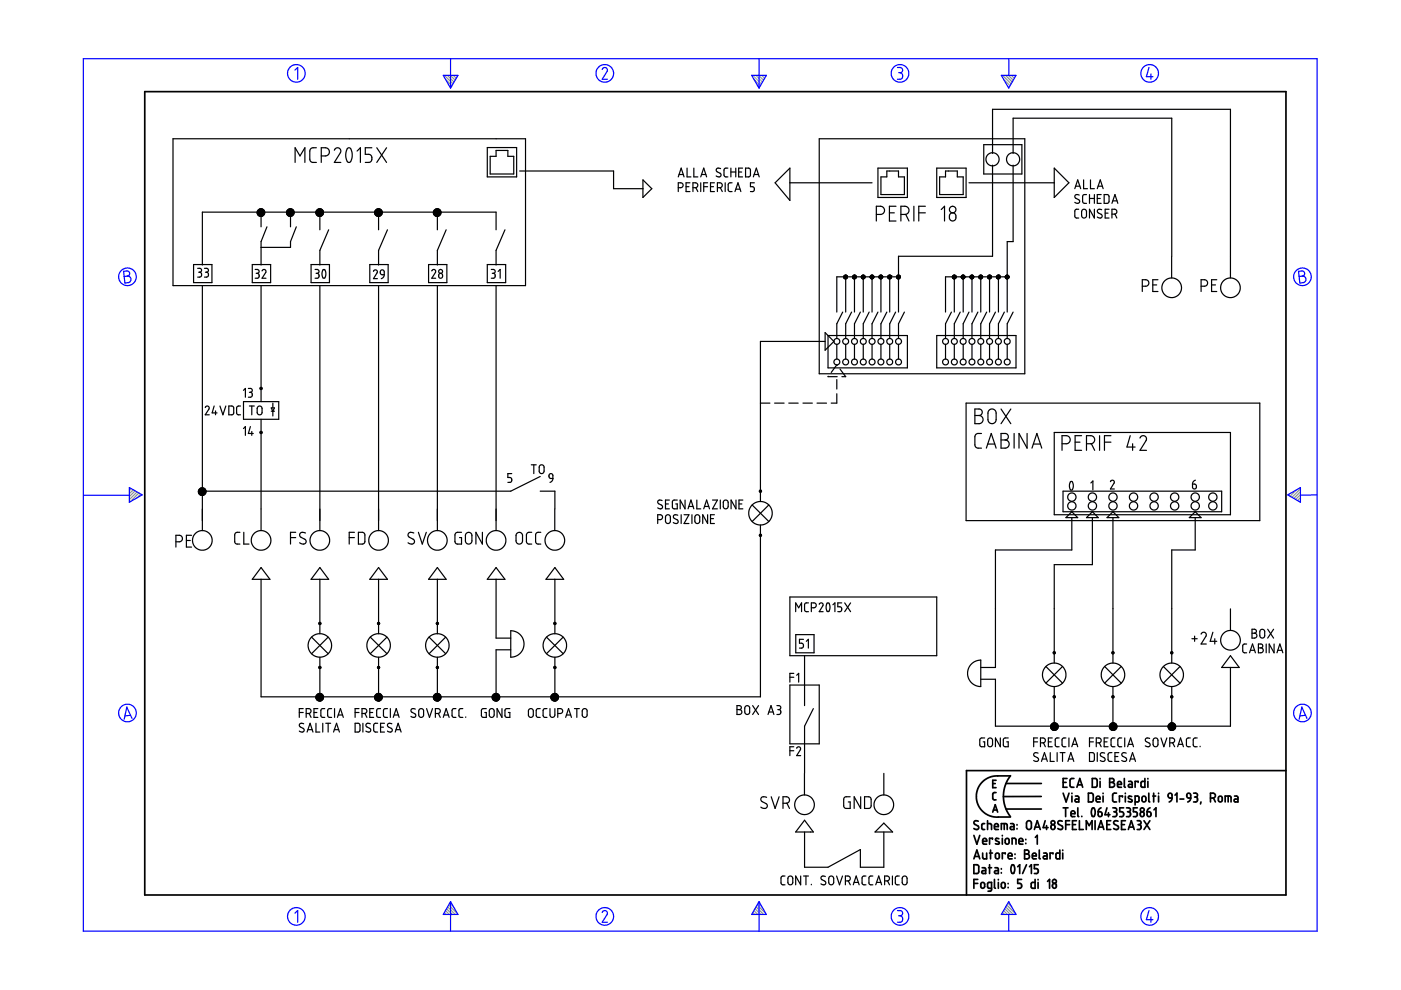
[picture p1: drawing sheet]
<svg xmlns="http://www.w3.org/2000/svg" width="297mm" height="210mm" viewBox="0 0 297 210" stroke-linecap="round" stroke-linejoin="round" font-family="sans-serif">
<g fill="none" stroke="#6c9" stroke-width=".25">
<path d="M94.2 16l1.8 1.8M94.5 16.8l1.3 1.4M94.8 16l1.5 1.4M95.3 18.3l.3 .3M95.5 16l1 1M96.1 16l.6 .6M96.7 16l.3 .2M159.6 16l1.8 1.8M159.9 16.8l1.3 1.4M160.3 16l1.4 1.4M160.7 18.3l.3 .3M160.9 16l1 1"/>
<path d="M161.5 16l.6 .6M162.1 16l.2 .2M212.6 16l1.8 1.8M212.8 16.8l1.3 1.4M213.2 16l1.4 1.4M213.7 18.3l.2 .3M213.8 16l1 1M214.4 16l.7 .6M215.1 16l.2 .2M27.5 103.4h-.1M27.9 103.6l-.5 .4M28.3 103.8l-.9 .9"/>
<path d="M28.7 104.1l-1.3 1.2M29 104.3l-1.6 1.6M29.4 104.5l-1.8 1.9M29.8 104.8l-.8 .8M273.4 104.7l-.3 .3M274.9 103.9l-1.4 1.3M275.7 103.6l-1.8 1.9M275.7 106.1l-.2 .3M275.7 105.5l-.6 .6M275.7 104.9l-1 1M275.7 104.2l-1.4 1.5M94 193.8v.1"/>
<path d="M94.2 193.5l.4 .4M94.4 193.1l.9 .8M94.7 192.7l1.2 1.2M94.9 192.3l1.6 1.6M95.1 191.9l1.9 1.9M95.4 191.5l.8 .8M159.4 193.8v.1M159.6 193.5l.4 .4M159.9 193.1l.8 .8M160.1 192.7l1.2 1.2M160.3 192.3l1.6 1.6M160.5 191.9l1.9 1.9"/>
<path d="M160.8 191.5l.8 .8M212.3 193.8v.1M212.6 193.5l.4 .4M212.8 193.1l.8 .8M213 192.7l1.2 1.2M213.2 192.3l1.6 1.6M213.5 191.9l1.8 1.9M213.7 191.5l.8 .8"/>
</g>
<g fill="none" stroke="#00f" stroke-width=".25">
<path d="M17.7 12.4h261.6v185h-261.6zM62.5 14.9l.6-.6v2.5M94 16h3.1l-1.6 2.7zM95.5 12.4v6.3M127.7 14.7l.5-.4 .5 .3v.5l-1 1.7h1.1M159.4 16h3.1l-1.6 2.7zM160.9 12.4v6.3M190.3 14.3h.7l.3 .3v.6l-.5 .2M190.5 15.4h.3M190.8 15.4l.5 .3v.7l-.3 .4h-.7M212.3 16h3.1l-1.5 2.7zM213.9 12.5v3.5"/>
<path d="M243.6 14.3l-.5 2h1.4M244 15.7v1.1M26.2 57.5l.9-.1 .3 .3 .1 .5-.5 .3 .5 .2 .3 .4-.1 .3-.3 .5-.9 .1zM27 58.5l-.7 .1M275.3 57.5l.9-.1 .3 .3 .1 .5-.5 .3 .5 .2 .3 .4-.1 .4-.2 .3-1 .2zM276.1 58.5l-.7 .1M17.8 105h9.6M27.4 103.4l2.7 1.5-2.7 1.6zM273 104.9l2.7-1.5v3.1zM279.3 104.9l-3.6 .1M27.7 151.7l-1.2 .1M28 152.3l-1.1-2.4-.6 2.6"/>
<path d="M276.8 151.7l-1.2 .1M277.1 152.3l-1.1-2.4-.6 2.6M62.5 193.6l.6-.5v2.4M95.5 191.2v6.2M95.5 191.2l1.6 2.7h-3.1zM127.7 193.5l.1-.3 .5-.1 .5 .4-.1 .4-1 1.6h1.1M160.9 191.2v6.2M160.9 191.2l1.6 2.7h-3.1zM190.3 193.1h.6l.4 .2v.5l-.5 .4M190.5 194.2h.3M190.8 194.2l.5 .3v.7l-.4 .3h-.6M213.9 191.2l1.5 2.7h-3.1z"/>
<path d="M213.9 193.9v3.5M243.6 193.1l-.5 1.9h1.4M244 194.4v1.1"/>
<circle cx="62.8" cy="15.6" r="1.87"/>
<circle cx="128.2" cy="15.6" r="1.87"/>
<circle cx="190.8" cy="15.6" r="1.87"/>
<circle cx="243.7" cy="15.6" r="1.87"/>
<circle cx="27" cy="58.7" r="1.87"/>
<circle cx="276.1" cy="58.7" r="1.86"/>
<circle cx="27" cy="151.2" r="1.87"/>
<circle cx="276.1" cy="151.2" r="1.87"/>
<circle cx="62.8" cy="194.3" r="1.87"/>
<circle cx="128.2" cy="194.3" r="1.86"/>
<circle cx="190.8" cy="194.3" r="1.86"/>
<circle cx="243.8" cy="194.3" r="1.86"/>
</g>
<g fill="none" stroke="#000" stroke-width=".36">
<path d="M30.7 19.4h241.9v170.4h-241.9zM206.5 177.1l.6 1.9 .6-1.9M207.4 174.1l-.7-.1-.2 .5 .1 .3 .8 .4 .1 .5-.6 .2-.4-.2M208.3 178.4h.9l-.2-.6-.3-.1-.3 .2-.1 .8 .2 .3h.7M208.8 174.6h-.5l-.1 .2v1l.6 .1M209.4 174.6l.8 .2v1.1M209.4 174v1.9M210.4 177.9v-.2h-.6v1.3M210.5 166.1h.5M210.5 172.2l.5-1.6 .5 1.6M210.6 171.7h.8M210.8 175.3h.9l-.2-.6-.3-.1-.3 .2-.1 .8 .3 .3h.6"/>
<path d="M211.2 168h-.4l-.3 .3v1.1l.7 .2M211.2 165.4h-.7v1.6h.7M211.8 177.8h-.3a.27 .27 0 0 0-.4 .1 .27 .27 0 0 0 .1 .3l.5 .3a.34 .34 0 0 1 0 .5 .34 .34 0 0 1-.5-.1h-.1M212.3 175.9v-1.3l1.1 .1 .2 1.2M212.5 177.1v.1M212.5 177.7v1.3M212.9 174.6v1.3M213.2 177.9l.4-.2 .3 .3v.7l-.2 .3-.5-.2zM213.3 166.1h7.5M213.3 171.5h7.5M214.2 164.5h-3.5l-.9 .3-.9 .5-.7 .6-.7 .9-.4 1-.1 1.1 .1 1.1 .4 .9 .7 1 .8 .6 .8 .5 .9 .2h3.5M214.2 164.5l-1 1.7-.5 2.2 .1 1.3 .3 1.3 1.1 2.1"/>
<path d="M214.3 174.6h.5l.2 .3v1h-.5a.31 .31 0 0 1-.3-.3 .31 .31 0 0 1 .3-.3h.5M214.6 179v-1.3h.5l.3 .2v1.1M215.6 174.8v.1M215.6 175.7v.1M216 178.4h.9l-.2-.6-.3-.1-.3 .2-.1 .8 .2 .3h.7M217.5 177.9v.2M217.5 178.8v.1M217.8 174.2l.5-.2 .4 .4v1.1l-.4 .4-.4-.1-.2-.3-.1-1zM219.3 175.9l.6-1.9 .7 1.9M219.5 175.4h.9M219.5 177.5l.4-.4v1.9M220.8 168.9h-8.1"/>
<path d="M221.6 174l-.4 1.5h1M221.9 175v.9M225.2 174.1l-.7-.1-.2 .5 .1 .3 .8 .4 .1 .5-.6 .2-.4-.2M225.4 165.9h.6M225.4 168.2l.6 1.8 .7-1.8M225.4 171.3h1M225.9 171.3v1.8M226 174.8h.8M226.2 165.1h-.8v1.8h.8M226.8 174h-.8v1.9M227.1 172.5h.8l-.1-.5-.4-.1-.3 .2v.8l.2 .2h.6M227.3 168.2v.1"/>
<path d="M227.3 168.8v1.2M227.4 174.8h.6M227.7 165.1h-.6l-.2 .3v1.4l.3 .1h.5M228 168.8h.5l.2 .2v1h-.5a.31 .31 0 0 1-.3-.3 .31 .31 0 0 1 .3-.3h.5M228.2 174h-.8v1.9h.8M228.3 166.9l.6-1.8 .7 1.8M228.5 166.4h.9M228.5 171.3v1.7l.2 .1M228.9 174v1.9h.8M229.4 173.1h.1M230.3 175.9v-1.9l.6 1 .6-1v1.9M230.8 168.2h.7l.3 .3v1.2l-.3 .3h-.7z"/>
<path d="M231.6 165.1h.7l.3 .2v1.3l-.2 .3h-.8zM231.6 171.4a.53 .53 0 0 1 .5 .2 .53 .53 0 0 1 .1 .5l-.1 .7a.34 .34 0 0 1-.4 .3 .34 .34 0 0 1-.3-.4v-.6zM232.2 174v1.9M232.4 169.4h.8v-.3l-.2-.3-.5 .1-.1 .9 .2 .2h.6M232.8 175.9l.6-1.9 .6 1.9M232.8 172.1h.6l.2 .2 .1 .5-.2 .3h-.3l-.3-.1zM233 175.4h.9M233.2 165.1v.1M233.2 165.7v1.2M233.4 171.3l-.4 .3-.2 .5M233.9 168.2v.1M233.9 168.8v1.2"/>
<path d="M234.7 174.8h.6M234.7 171.3l-.4 1.4h1M235 172.3v.8M235.3 165.1h.6l.3 .3-.1 .4-.3 .1 .4 .1 .1 .3-.1 .4-.3 .2h-.6zM235.3 165.9h.5M235.5 174h-.8v1.9h.8M235.9 171.3h.7l.1 .2 .1 .3-.4 .3M236.2 172.1h.2M236.4 172.1l.3 .2 .1 .5-.3 .3h-.6M236.7 168.2h-.5l-.3 .3v1.3l.3 .2h.5M236.9 166.3h.9l-.2-.5-.3-.1-.3 .1-.1 .9 .2 .2h.7M237 174.1l-.6-.1-.3 .5 .2 .3 .8 .4v.5l-.5 .2-.5-.2"/>
<path d="M237.8 174.8h.6M238 169v-.2h-.7v1.2M238.2 171.3h-.8v.8h.6l.2 .4-.1 .6h-.7M238.4 165.1v1.7l.2 .1M238.6 168.2v.1M238.6 168.8v1.2M238.6 174h-.8v1.9h.8M238.8 171.3h.5l.3 .2v.4l-.3 .2M239.1 172.1h.2M239.2 175.9l.7-1.9 .6 1.9M239.3 172.1l.4 .3-.1 .5-.2 .2h-.6M239.3 165.7h.5l.3 .2v1h-.6a.31 .31 0 0 1-.3-.3 .31 .31 0 0 1 .3-.3h.6"/>
<path d="M239.4 175.4h.9M239.9 168.9l-.2-.1a.29 .29 0 0 0-.4 .1 .29 .29 0 0 0 .1 .4l.5 .2a.33 .33 0 0 1 0 .5 .33 .33 0 0 1-.5 0l-.2-.1M240.7 170l.7-.1 .1-.9-.2-.2h-.6v1.9M241.1 174h.6l.2 .3v.3l-.4 .2M241.1 171.3h-.8v.8h.6l.2 .3-.1 .7h-.7M241.3 165.9v-.2h-.6v1.2M241.3 174.8h.2M241.5 174.8l.4 .2v.6l-.2 .3h-.6M241.9 172.3l.2-.2 .4 .2 .1 .5-.1 .2-.4 .1-.2-.1zM242.2 169l.2-.2 .4 .1 .2 .8-.2 .2-.4 .1-.3-.2zM242.5 174l1.3 1.9M242.7 165.1v1.8h-.6l-.2-.2 .1-.9 .2-.1h.5"/>
<path d="M243.2 172.1l.7 .2v.7l-.4 .1-.2-.1zM243.4 165.1v.1M243.4 165.7v1.2M243.6 168.2v1.6l.2 .2M243.8 174l-1.3 1.9M243.8 171.3l-.4 .3-.2 .5M244.4 168.8h.6M244.6 168.2v1.8M244.7 171.7l.4-.4v1.8M245.6 168.2v.1M245.6 168.8v1.2M247.7 168.4l.3-.2 .4 .1 .1 .9-.7-.1z"/>
<path d="M248.5 169.2l-.2 .5-.4 .3M249.1 168.6l.4-.4v1.8M250.2 169.4h.8M251.7 168.3l.3-.1 .3 .1 .2 .9h-.6l-.2-.2zM252.5 169.2l-.2 .5-.5 .3M253.1 168.2l.7 .1 .1 .4-.4 .3M253.3 169h.2M253.5 169l.4 .2v.5l-.2 .3h-.6M254.6 170l-.1 .5M256.6 169.2l.9-.1 .2-.3-.1-.4-.4-.2h-.6v1.8M257.3 169.2l.4 .8M258.4 169l.2-.2 .4 .1 .1 .8-.1 .2-.4 .1-.3-.2z"/>
<path d="M259.8 170v-1.2l1.1 .1 .1 1.1M260.4 168.8v1.2M261.7 168.8h.6l.2 .3v.9h-.6a.31 .31 0 0 1-.3-.3 .31 .31 0 0 1 .3-.3h.6M272.6 163.4h-67.7v26.4M206.5 183.3h.7l.3 .3v1.3l-.3 .3h-.7zM206.5 182.1l.6-1.9 .6 1.9M206.5 187.3h.8M206.7 181.6h.9M207.3 186.5h-.8v1.8M208 187.3l.4-.2 .3 .2 .1 .7-.3 .3-.5-.2zM208.2 184h.6l.2 .2v1h-.6a.31 .31 0 0 1-.2-.3 .31 .31 0 0 1 .2-.3h.6M208.3 180.9v.9l.3 .3h.6v-1.2"/>
<path d="M209.6 184h.6M209.8 183.3v1.9M209.8 180.9h.6M210 180.2v1.9M210.2 188.3h-.5l-.3-.1v-.8l.2-.3h.6v1.6l-.2 .2-.5 .1M210.8 186.5v1.7l.3 .1M210.9 184h.5l.3 .2v1h-.5a.31 .31 0 0 1-.4-.3 .31 .31 0 0 1 .4-.3h.5M211.1 181l.5-.1 .3 .2v.7l-.3 .3-.5-.2zM211.7 186.5v.1M211.7 187.1v1.2M212.3 184.2v.1M212.3 185v.1"/>
<path d="M212.4 187.3l.2-.2 .4 .2 .1 .7-.1 .2-.3 .1-.4-.2zM213.1 181.1v-.2h-.6v1.2M213.7 181.5h.9l-.2-.6-.5 .1-.2 .8 .2 .3h.7M213.7 187.3v.1M213.7 188.1v.1M214.5 183.5a.56 .56 0 0 1 .7 .7l-.1 .7a.36 .36 0 0 1-.5 .3 .36 .36 0 0 1-.2-.5l-.1-.7zM215.2 181.1v.1M215.2 181.9v.1M215.8 183.8l.4-.5v1.9M216.6 186.5h-.8v.8h.6l.2 .3-.2 .7h-.6M217.2 180.2h.6l.3 .3v.4l-.4 .2 .5 .2 .1 .3-.4 .5h-.7zM217.2 181.1h.5"/>
<path d="M217.6 183.3l-.8 1.9M218.3 183.8l.4-.5v1.9M218.9 181.5h.8l-.2-.6h-.3l-.3 .1v.8l.2 .3h.6M219.5 186.5v1.8h-.7l-.2-.2 .1-.8 .2-.2h.6M220.1 186.5v.1M220.1 187.1v1.2M220.1 183.3h-.8v.9h.6l.2 .3-.1 .6-.7 .1M220.3 180.2v1.7l.3 .2M221.3 180.9h.5l.2 .2v1h-.5a.31 .31 0 0 1-.3-.3 .31 .31 0 0 1 .3-.3h.5M222.1 186.9l.4-.4v1.8M223.2 181.1v-.2h-.6v1.2M223.3 187.4l.4-.1 .2 .1v.8l-.4 .1-.3-.1-.1-.5z"/>
<path d="M224.7 180.2v1.9h-.7l-.1-.2v-.9l.2-.1h.6M225.3 180.2v.1M225.3 180.9v1.2"/>
<circle cx="223.2" cy="175.4" r=".48"/>
<circle cx="223.2" cy="174.4" r=".42"/>
<circle cx="242.2" cy="171.7" r=".42"/>
<circle cx="223.6" cy="186.9" r=".42"/>
</g>
<g fill="none" stroke="#000" stroke-width=".25">
<path d="M36.7 29.4h74.7v31.2h-74.7zM62.6 34.4v-3.1l1 1.8 1-1.8v3.1M67.1 31.3l-1 .1-.3 .2-.1 .4 .1 2.1 .4 .3h.9M68.1 33.1h1l.4-.2 .3-.7-.2-.6-.5-.3h-1v3.1M70.9 31.9l.2-.4 .4-.2 .7 .3v.7l-1.3 2.1h1.4M73.6 31.5l.3-.2 .4 .1 .4 1-.1 1.2-.2 .6-.3 .2-.5-.1-.3-1v-1zM75.7 32l.7-.7v3.1M78.8 31.3h-1.4v1.4l1 .1 .3 .2 .1 .4v.6l-.3 .4h-1.1M79.9 31.3l2.1 3.1M82 31.3l-2.1 3.1M103.3 31.3h6.2v6.2h-6.2zM103.9 33.1h1.3v-1.2h2.5v1.2h1.2v3.8h-5z"/>
<path d="M110.2 36.3h19.9v3.7h6.2M136.3 38.1l1.9 1.9-1.9 1.9zM143.8 39.8h.6l.3-.2 .1-.4-.2-.4h-.8v1.8M143.8 37.5l.6-1.9 .6 1.9M144 37h.9M145.5 39.6h.6M145.7 35.6v1.9h.8M146.3 38.8h-.8v1.8h.8M146.9 39.8h.7l.3-.3v-.4l-.2-.3h-.8v1.8M147.1 35.6v1.9h.9M147.5 39.8l.5 .8M148.6 37.5l.6-1.9 .6 1.9"/>
<path d="M148.6 38.8v1.8M148.7 37h.9M149.2 39.6h.8M150 38.8h-.8v1.8M150.6 39.6h.7M151.5 38.8h-.9v1.8h.9M152.1 39.8h.6l.3-.2 .1-.4-.1-.3-.9-.1v1.8M152.7 39.8l.4 .8M152.8 35.8l-.7-.1-.3 .5 .9 .6 .1 .5-.5 .2-.5-.2M153.8 38.8v1.8M154.3 35.6l-.6 .1-.2 .3v1.2l.3 .3h.5M155 35.6v1.9"/>
<path d="M155 36.5h1M155.2 38.8h-.5l-.3 .3 .1 1.3 .2 .2h.5M156 35.6v1.9M156.6 36.5h.6M157.4 35.6h-.8v1.9h.8M158.1 35.6l.7 .1 .3 .2v1.2l-.2 .4h-.8zM159.7 37.5l.7-1.9 .6 1.9M159.9 37h.9M159.9 38.8h-.8v.8h.6l.2 .3-.1 .7h-.7M164.3 38.8l3.2-3.2v6.9zM167.5 38.8h17.4M173.7 29.4h43.6v49.8h-43.6z"/>
<path d="M186.1 35.6h6.3v6.3h-6.3zM188 36.3h2.5v1.2h1.2v3.8h-4.9v-3.8h1.2zM198.6 35.6h6.2v6.3h-6.2zM200.5 36.3h2.5v1.2h1.2v3.8h-5v-3.8h1.3zM205.4 38.8h18.1M208.6 30.7h8.1v6.2h-8.1zM210.4 35v19.3h-19.9v11.9M210.4 32.5v-9.3h50.5v35.7M214.8 35v16.2h-1.2v15M214.8 32.5v-7.4h33.6v33.8M223.5 35.6l3.1 3.2-3.1 3.1zM228 39.5h.9"/>
<path d="M229.7 38.1v1.9h.9M231.2 38.1v1.9h.8M232.8 39.5h.9M41 56.1h3.9v3.8h-3.9zM41.9 56.9h.5l.3 .2-.1 .5-.3 .1M42.1 57.7h.2M42.3 57.7l.4 .2v.6l-.3 .2-.5 .1M43.3 56.9h.6l.3 .2v.4l-.4 .2M43.6 57.7h.2M43.8 57.7l.4 .3v.5l-.3 .2-.6 .1M53.5 56.1h3.9v3.8h-3.9zM54.1 57.1h.5l.3 .2v.5l-.4 .2"/>
<path d="M54.3 58h.2M54.5 58l.4 .3v.5l-.2 .2h-.6M54.7 45l-.2 .2M54.9 45l-.3 .3M55.1 44.3l-.5 .5M55.1 45l-.5 .4M55.1 44.3l-.6 .6M55.3 44.3l-.7 .7M55.4 45.9h.1M55.4 45v3.1M55.4 45l-.7 .6M55.4 44.8l.3-.4-.7 .6"/>
<path d="M55.4 44.7l-.8 .8M55.4 45.8l-.1 .1M55.4 45.6l-.3 .2M55.4 45.1l-.6 .6M55.4 45h.1M55.4 44.3l-.9 .8M55.5 44.3l-.7 .7M55.5 45l-.1 .2M55.6 57.4l.3-.3 .5 .3v.3l-.8 1.3h.8M55.6 44.3l-1.1 1M55.8 44.4l-.6 .6M55.8 45l-.4 .5"/>
<path d="M55.9 44.5l-1.2 1.1M55.9 44.6l-.4 .4M56 44.6l-1.2 1.1M56 45l-.8 .8M56 44.7l-1 1.1 .4-.4M56 45.4l-.3 .4M56.1 45.3l-.5 .5M56.1 44.8l-.2 .2M56.1 45.1l-.7 .8M56.1 44.9l-.7 .8M56.1 45.1l-.7 .7M56.6 48.1l-1.2 3.1v5"/>
<path d="M61.2 45l-.4 .3M61.3 44.3l-.5 .5M61.4 45l-.5 .5M61.4 44.3l-.6 .6M61.5 44.3l-.8 .8M61.6 45.9h.1M61.6 45v3.1M61.6 45.4l-.4 .4M61.6 45.2l.6-.6-1.1 1.1M61.6 45.6l-.3 .2M61.6 45.1l-.6 .6M61.6 45h.1"/>
<path d="M61.6 44.7l-.3 .3M61.6 44.3l-.9 .9M61.8 44.3l-1 1M61.8 44.3l-.7 .7M61.9 44.4l-1.1 1M62 44.4l-.4 .4M62.1 44.4l-1.2 1.2M62.1 45l-.5 .5M62.1 44.5l-1.1 1.1M62.3 44.7l-1.1 1.1M62.3 45.4l-.4 .4M62.3 45l-.7 .7"/>
<path d="M62.3 45.3l-.5 .5M62.3 44.8l-.1 .2M62.3 44.9l-.9 .9M62.4 45.1l-.9 .8M62.4 45.1l-.8 .8M62.8 48.1l-1.2 3.1v1.3h-6.2M66 56.1h3.8v3.8h-3.8zM66.8 57.1h.5l.3 .2v.5l-.4 .2M67 58h.2M67.2 45l-.2 .2M67.2 58l.4 .3v.5l-.2 .2h-.6M67.3 45l-.3 .3"/>
<path d="M67.5 44.3l-.5 .5M67.5 45l-.4 .4M67.6 45l-.5 .5M67.6 44.3l-.6 .6M67.7 45l-.5 .6M67.8 44.3l-.8 .8M67.8 45.9h.1M67.8 45v3.7M67.8 45.4l-.4 .4M67.8 45.6l-.3 .2M67.8 45.1l-.5 .6M67.8 45h.1"/>
<path d="M67.9 44.3l-.8 .7M68 44.3l-.7 .7M68.1 44.3l-1.1 1M68.1 45l-.8 .7M68.2 44.4l-.7 .6M68.2 44.4l-.4 .4M68.3 44.4l-.6 .6M68.3 44.5l-1.1 1.1M68.4 44.6l-.4 .4M68.4 44.6l-.6 .6M68.5 57.2a.53 .53 0 0 1 .5 .2 .53 .53 0 0 1 .1 .6l-.1 .6a.35 .35 0 0 1-.4 .4 .35 .35 0 0 1-.3-.5v-.6zM68.5 44.7l-1.1 1.1"/>
<path d="M68.5 45.4l-.3 .4M68.5 44.7l-.7 .8M68.5 45.3l-.5 .5M68.5 44.8l-.7 .8M68.6 44.9l-1 .9M68.6 45.1l-.9 .8M68.6 45.1l-.8 .8M69.7 48.7l-1.9 4.4v3.1M78.4 56.1h3.9v3.8h-3.9zM79.2 57.5l.3-.3 .5 .2v.3l-.8 1.4h.8M79.5 45.4l1.1-1-1.1 1.1M79.6 45l-.2 .2"/>
<path d="M79.9 44.3l-.4 .5M80.1 44.3l-.6 .6M80.2 45l-.6 .6M80.2 44.3l-.8 .8M80.3 45.9h.1M80.3 45v3.7M80.3 45.4l-.4 .4M80.3 45l-.6 .6M80.3 45.8l-.1 .1M80.3 45.6l-.3 .2M80.3 44.3l-.7 .7M80.5 45l-.8 .7"/>
<path d="M80.5 44.3l-1 1M80.7 57.4l.4-.2 .3 .2 .1 .9h-.6l-.2-.2zM80.7 44.4l-.5 .6M80.8 44.5l-.5 .5M80.9 44.6l-.5 .4M80.9 44.6l-1.1 1.1M80.9 44.7l-1.1 1.1M80.9 45.4l-.3 .4M81 44.7l-.7 .8M81 44.8l-.9 1M81 45.3l-.5 .5M81 45.1l-.7 .8"/>
<path d="M81 44.9l-.7 .8M81 45.1l-.7 .7M81.5 58.3l-.2 .4-.5 .4M82.1 48.7l-1.8 4.4v3.1M90.9 56.1h3.8v3.8h-3.8zM91.5 57.4l.4-.3 .5 .3-.1 .4-.8 1.2h.9M92.1 45l-.2 .2M92.2 45l-.3 .3M92.4 44.3l-.5 .5M92.4 45l-.4 .4M92.5 44.3l-.6 .6M92.6 45l-.5 .6"/>
<path d="M92.7 44.3l-.8 .8M92.7 45.9h.1M92.7 45v3.7M92.7 45.6l-.2 .2M92.7 45.8l-.1 .1M92.7 45.4l-.4 .4M92.7 45.1l-.5 .6M92.7 45h.1M92.8 45h-.1M92.8 44.3l-.8 .7M92.9 44.3l-.7 .7M93 44.3l-1.1 1"/>
<path d="M93 45l-.8 .7M93.1 58.1l.3-.1 .4 .2v.5l-.1 .2-.4 .1-.2-.2zM93.1 44.4l-.7 .6M93.1 44.4l-1.1 1.1M93.2 44.4l-.6 .6M93.2 45l-.5 .5M93.2 44.5l-1.1 1.1M93.3 44.6l-.4 .4M93.3 44.6l-.6 .6M93.4 44.7l-.3 .3M93.4 45.4l-.3 .4M93.4 44.7l-1 1.1"/>
<path d="M93.5 45.3l-.6 .5M93.5 44.8l-.2 .2M93.5 44.9l-.8 .8M93.5 45.1l-.7 .8M94.6 48.7l-1.9 4.4v3.1M103.3 56.1h3.9v3.8h-3.9zM104.2 57.1h.4l.3 .2v.5l-.3 .2M104.4 58h.2M104.6 58l.4 .3v.5l-.3 .2h-.5M105.2 48.7v-3.7h-62.3v11.2M105.6 57.6l.4-.5v1.9M107.1 48.7l-1.9 4.4v3.1"/>
<path d="M155.8 40.6l.7-1.8 .6 1.8M156 40.1h.9M179.1 58.4l-.2 .1M179.2 58.3l-.3 .3M179.2 58.3l-.3 .4M179.3 58.7v7.5M179.3 58.3l-.4 .5M179.4 58.4l-.5 .5M179.5 58.7l.1-.1-.5 .5M179.5 58.4l-.6 .5M179.5 58.4l-.5 .5M179.5 58.4l-.3 .3"/>
<path d="M179.6 59h-.1M179.6 58.5l-.6 .5 .3-.3M179.6 58.9l-.2 .2M179.7 58.7l-.4 .4 .4-.3M179.7 58.6l-.5 .5 .5-.4M180.8 58.6l.3-.3-.3 .4M180.8 58.7l.4-.4zM181 58.7l-.2 .2M181.2 58.7v7.5M181.3 58.5l.1-.1-.6 .6 .5-.4M181.3 58.7l-.4 .3M181.3 58.7l-.4 .4"/>
<path d="M181.3 58.8l-.3 .3M181.3 58.7h.1M181.3 58.4l-.3 .3M181.3 58.4h.1M181.3 58.4l-.5 .5M181.5 58.5l-.2 .2M181.5 58.9l-.1 .2M181.5 58.9l-.2 .2M181.5 58.5l-.5 .6M181.5 58.6l-.5 .5 .5-.4M181.5 58.7l-.4 .4 .2-.1M182.6 58.7l.4-.4-.4 .5"/>
<path d="M182.6 58.6l.3-.3-.3 .3M182.8 59l.5-.5-.5 .6M182.8 58.7l-.2 .1M182.8 59h.1M182.8 58.8l-.1 .1M182.8 58.7h.1M182.8 58.7h-.1M182.8 58.7l.4-.3-.4 .3M183 58.7l-.2 .2M183 58.7v7.5M183.2 58.7l.2-.1-.5 .5M183.2 58.4l-.5 .5 .1-.2"/>
<path d="M183.3 58.4l-.6 .6 .6-.6M183.4 58.8l-.3 .3M183.4 58.8l-.4 .3M183.4 58.7l-.5 .4 .5-.5-.1 .1M184.5 58.7h.1M184.5 58.8l.5-.4-.5 .5M184.6 59l.5-.6-.5 .6M184.7 58.4l-.2 .2M184.8 58.3l-.3 .3M184.9 58.7v7.5M184.9 58.3l-.4 .5M185.1 58.4l-.4 .3"/>
<path d="M185.1 58.4l-.5 .5M185.2 58.7l-.4 .4M185.2 58.5l-.6 .5 .4-.3M185.2 58.5l-.5 .6 .4-.4M185.3 58.6l-.1 .1 .1-.1M185.3 58.8l-.3 .3M185.3 58.7l-.4 .4M185.3 58.7l-.5 .4M185.8 45.5h1l.5-.2 .2-.6-.2-.7-.4-.2-1.1-.1v3.2M186.4 58.7l.4-.4-.4 .5M186.6 58.4l-.2 .1M186.8 58.7v7.5"/>
<path d="M186.9 58.4l-.5 .4M186.9 58.4l-.5 .5 .5-.5M186.9 58.7l.2-.2-.5 .6M187 58.4l-.6 .6M187 58.4l-.5 .6 .5-.5-.5 .5 .4-.3M187.1 58.6l-.5 .5 .5-.5M187.1 58.8l-.2 .3 .2-.3M187.1 58.7l-.4 .4M188.2 58.7h.1M188.2 58.7l.4-.4-.4 .4M188.3 58.7l.4-.4-.5 .5M188.4 58.4l-.1 .1"/>
<path d="M188.5 58.4l-.2 .2M188.6 45.1h1M188.6 58.7v7.5M188.8 58.4l-.5 .5 .5-.5M188.8 58.4l-.5 .5M188.9 58.5h.1M188.9 58.6l.1-.1-.6 .6M188.9 58.6l-.5 .4M188.9 58.5l-.6 .5 .3-.3M188.9 59l-.1 .1M188.9 58.9l-.2 .2M188.9 58.7h-.1"/>
<path d="M189 58.7l-.4 .4M189 58.6l-.5 .5 .5-.5M189 58.8l-.3 .3M189 58.8l-.1 .1M190 43.7h-1.4v3.2h1.4M190.3 58.4l-.2 .1M190.4 58.7l.3-.3-.5 .5M190.4 59.1h.1M190.4 58.5l-.3 .3 .4-.5-.1 .2M190.4 58.6l-.2 .1M190.4 59.1l.5-.4-.4 .4M190.4 58.3l-.3 .4"/>
<path d="M190.5 58.7h-13.1v7.5M190.6 58.7l.2-.2-.5 .6zM190.6 58.4l-.5 .5M190.8 58.4l-.6 .6M190.8 58.9l-.1 .2M190.8 58.6l-.5 .5M190.9 58.8l-.3 .3M190.9 58.8l-.4 .3M191 45.5h1l.5-.3 .2-.8-.3-.5-.5-.2h-.9v3.2M192 45.4l.7 1.5M193.8 43.7v3.2M194.8 45.1h1.4"/>
<path d="M196.2 43.7h-1.4v3.2M199.6 44.4l.7-.7v3.2M201.4 45.4l.4-.3 .5 .1 .2 .2 .2 .9-.2 .4-.5 .2-.5-.3-.2-.3zM201.9 58.7h.1M202 58.9l.5-.5-.5 .5M202.1 58.7l-.1 .1M202.2 58.4l-.2 .2M202.3 58.7v7.5M202.3 58.3l-.4 .5M202.4 58.3l-.4 .4M202.4 58.4l-.3 .3M202.5 58.4l-.5 .6"/>
<path d="M202.6 58.4l-.6 .6M202.6 58.7l.1-.1-.5 .5zM202.6 58.5l-.5 .5 .5-.5M202.6 58.6l-.1 .1M202.6 58.7h.1M202.7 58.9l-.2 .2M202.7 58.5l-.6 .6M202.7 58.5l-.1 .1M202.7 58.8l-.3 .3M202.7 58.7l-.4 .4M202.7 58.7l-.1 .1M203.9 58.7l-.1 .1"/>
<path d="M204 58.4l-.1 .1M204.1 58.4l-.3 .2M204.1 59.1h.1M204.2 59l.4-.4-.6 .5M204.2 58.9l-.3 .1 .6-.5-.6 .5M204.2 58.7l-.3 .3M204.2 58.4l-.4 .3M204.2 58.6l-.2 .1M204.2 58.7h.1M204.2 58.3l-.4 .4M204.2 58.3v.1M204.2 58.7v7.5"/>
<path d="M204.3 58.3l-.5 .5M204.3 58.4l-.5 .5 .4-.2M204.4 58.4l-.2 .2M204.4 58.4l-.5 .5M204.5 58.5l-.2 .2M204.6 58.9l-.3 .2M204.6 58.7l-.4 .4M204.6 58.7h.1M204.6 58.8l-.3 .3M205.7 58.7h.1M205.7 58.7v.1M205.7 58.9l.6-.5-.5 .6"/>
<path d="M205.8 58.7l-.1 .1M205.8 59.1l.6-.6-.5 .6M205.9 58.4l-.2 .2M206.1 58.3l-.4 .4M206.1 58.7v7.5M206.2 58.4l-.5 .5M206.3 58.7l-.4 .4M206.3 58.4l-.5 .6M206.4 59h-.1M206.4 58.6l-.1 .1 .1-.1M206.4 58.8l-.2 .3M206.4 58.8l-.3 .3"/>
<path d="M206.5 58.7l-.5 .4 .4-.4M207.5 58.7h.1M207.6 58.7l-.1 .1M207.8 58.4l-.2 .2M207.9 58.3l-.4 .4 .4-.4M207.9 58.7v7.5M208 58.3l-.5 .5M208.1 58.7l-.4 .4M208.1 58.4l-.5 .5 .5-.5M208.2 58.4l-.6 .5M208.2 58.5l-.6 .5M208.2 58.5l-.5 .6"/>
<path d="M208.3 58.9l-.2 .2M208.3 58.6l-.2 .1M208.3 58.7l-.4 .4M208.3 58.6l-.5 .5M208.3 58.8l-.3 .3M209.5 58.7l.3-.4-.4 .5M209.7 58.3l-.3 .3M209.8 58.3l-.4 .4M209.8 58.7v7.5M209.9 58.4l-.5 .5 .5-.5M210 58.4l-.5 .5 .6-.5-.6 .6 .3-.3M210.1 58.5l-.5 .6 .3-.4"/>
<path d="M210.1 58.5l-.4 .6 .5-.5M210.2 58.9l-.2 .2M210.2 58.7l-.4 .4M210.2 58.7l-.5 .4 .4-.4M211.4 58.7l.4-.3-.5 .4M211.6 58.4l-.3 .2M211.6 58.3l-.3 .4M211.7 58.3l-.4 .4M211.7 58.7v7.5M211.8 58.4h.1M211.9 58.4l-.6 .5M211.9 58.7l.1-.1-.5 .5"/>
<path d="M211.9 58.4l-.6 .5 .2-.2M211.9 58.4l-.5 .6M212 58.5l-.6 .6 .6-.6M212 58.9l-.1 .2M212 58.9l-.2 .2M212 58.7l-.3 .4M212 58.7l-.4 .4M212 58.6l-.5 .5 .3-.3M213.1 58.7h.1M213.2 58.7l-.1 .1M213.3 59l.3-.3zM213.3 59h.1"/>
<path d="M213.3 58.6l.3-.3-.5 .4M213.4 58.4l-.2 .2M213.5 58.3l-.4 .3M213.5 58.7l.3-.2-.2 .2M213.6 58.7h-13.1v7.5M213.6 58.4l-.3 .3M213.7 58.4l-.6 .4M213.7 58.4l-.5 .5 .1-.2M213.7 58.4l-.5 .5M213.7 58.7l-.3 .4 .4-.4M213.8 58.4l-.6 .6M213.8 58.7l-.3 .4"/>
<path d="M213.9 58.5l-.5 .6M213.9 58.9l-.2 .2M213.9 58.8l-.2 .3M213.9 58.6l-.1 .1M213.9 58.8l-.3 .3M213.9 58.7l-.4 .4M227.9 40l.6-1.9 .6 1.9M228.7 44.4h-.6l-.2 .3v1.4l.3 .1h.5M228.8 41.4l-.7-.1-.2 .5 .1 .2 .8 .4 .1 .5-.5 .2-.5-.2M229.5 44.5l.5-.1 .4 .3v1.1l-.4 .4-.4-.1-.3-.3v-.9zM230.4 41.3h-.6l-.3 .3 .1 1.3 .8 .2M231 41.3v1.8"/>
<path d="M231 42.1h1M232 44.4v1.8l-1-1.8v1.8M232 41.3v1.8M232.6 40l.7-1.9 .6 1.9M232.6 42.1h.7M233.5 41.3h-.9v1.8h.9M233.6 44.5l-.7-.1-.3 .4 .2 .3 .8 .5v.4l-.5 .2-.5-.2M234.1 41.3h.7l.3 .3v1.2l-.2 .3h-.8zM234.3 45.2h.6M235.1 44.4h-.8v1.8h.8M235.8 45.4l.8-.1 .2-.3-.1-.4-.3-.2h-.6v1.8M235.8 43.1l.6-1.8 .6 1.8"/>
<path d="M235.9 42.6h.9M236.4 45.4l.4 .8M245.5 59.3h-1.1v2.5h1.1M258 59.3h-1.1v2.5h1.1M42.9 60.6v51.9M55.4 60.6v24.6M67.8 60.6v51.9M80.3 60.6v51.9M92.7 60.6v51.9M105.2 60.6v51.9M174.9 72.4h-13.7v33.9M174.9 70.5l1.9 1.9-1.9 1.9z"/>
<path d="M175.6 71.1h16.8v6.9h-16.8zM175.6 79.8l1.9 .1M177.4 73v3.1M177.5 77.5l-.1-.1-1.2 1.6M178.1 78.3l1.2 1.6h-.8M178.7 66.2l-1.3 2.4v3.2M179.3 73v3.1M180.6 66.2l-1.3 2.4v3.2M181.2 73v3.1M182.4 66.2l-1.2 2.4v3.2M183 73v3.1M184.3 66.2l-1.3 2.4v3.2"/>
<path d="M184.9 73v3.1M186.1 66.2l-1.2 2.4v3.2M186.8 73v3.1M188 66.2l-1.2 2.4v3.2M188.6 73v3.1M189.9 66.2l-1.3 2.4v3.2M190.5 73v3.1M191.7 66.2l-1.2 2.4v3.2M198.6 71.1h16.8v6.9h-16.8zM200.5 73v3.1M201.7 66.2l-1.2 2.4v3.2M202.3 73v3.1"/>
<path d="M203.6 66.2l-1.3 2.4v3.2M204.2 73v3.1M205.4 66.2l-1.2 2.4v3.2M206.1 73v3.1M207.3 66.2l-1.2 2.4v3.2M207.9 73v3.1M209.2 66.2l-1.3 2.4v3.2M209.8 73v3.1M211.1 66.2l-1.3 2.4v3.2M211.7 73v3.1M212.9 66.2l-1.2 2.4v3.2M213.6 73v3.1"/>
<path d="M214.8 66.2l-1.2 2.4v3.2M242.2 60.7h.8l.4-.2 .2-.4-.1-.5-.5-.3h-.8v2.5M244.4 60.4h.8M254.7 60.7h.8l.3-.2 .2-.4-.1-.5-.5-.3h-.7v2.5M256.9 60.4h.8M43.5 86.4l.5-.3 .4 .4-.9 1.4h.9M45.4 86.1l-.4 1.4h1M45.7 87.1v.8M46.6 86.1l.7 1.8 .6-1.8M48.5 86.1h.8l.2 .3 .1 1.2-.3 .3h-.8zM51 86.1h-.5l-.3 .3v1.3l.2 .2h.6M51.6 85.2h7.5v3.7h-7.5z"/>
<path d="M51.6 82.8l.4-.4v1.8M51.6 90.9l.4-.5v1.9M52.7 82.4h.5l.2 .2v.4l-.3 .2M52.9 86.1h1M52.9 83.2h.2M53.1 83.2l.3 .2 .1 .5-.4 .3h-.4M53.1 90.4l-.4 1.5h1M53.4 86.1v1.8M53.4 91.5v.8M54.7 86.3l.4-.2 .4 .3 .1 1.1-.4 .4h-.3l-.4-.3v-1zM55.4 88.9v23.6M57.5 86.5h.7l-.4 .7z"/>
<path d="M57.5 87.2h.7M57.8 85.5v1M57.8 87.2v1M112.6 98.6h1.1M113.2 98.6v1.8M114.4 98.8l.5-.2 .4 .3 .1 1-.4 .5h-.4l-.3-.3zM161.2 85.5h2M164.2 85.5h2M167.2 85.5h2M170.2 85.5h2M173.2 85.5h2M177.4 80.5v2"/>
<path d="M177.4 83.5v2h-1.2M204.8 85.5h62.3v24.9h-62.3zM206.7 86.7h1.1l.4 .4-.1 .7-.5 .3 .5 .2 .3 .5v.5l-.5 .5h-1.2zM206.7 88.1h.9M208.1 91.9h-.9l-.3 .2-.2 .4 .1 2.2 .4 .3h.9M209.1 95l1.1-3.1 1 3.1M209.4 94.1h1.5M209.7 87l.5-.3h.4l.4 .4 .2 .3-.1 1.9-.6 .5-.5-.1-.5-.4v-1.8zM212.2 91.9h1.2l.4 .5-.1 .6-.6 .3 .6 .2 .3 .6-.2 .5-.4 .4h-1.2zM212.2 86.7l2.1 3.1M212.2 93.3h.9M214.3 86.7l-2.1 3.1"/>
<path d="M215 91.9v3.1M217.8 91.9v3.1l-1.8-3.1v3.1M218.8 95l1-3.1 1.1 3.1M219.1 94.1h1.5M223.5 91.7h37.4v17.4h-37.4zM225.2 94.1h1l.5-.4 .2-.5-.3-.6-.4-.2h-1v3.1M227.9 93.7h1.1M229.3 92.4h-1.4v3.1h1.4M230.4 94.1h1l.4-.2 .3-.5-.2-.8-.5-.2h-1v3.1M231.4 94.1l.7 1.4M233.1 92.4v3.1M234.2 93.7h1.3"/>
<path d="M235.5 92.4h-1.3v3.1M239.6 92.4l-.7 2.4h1.8M240.1 94.1v1.4M241.7 92.9l.3-.4 .3-.1h.3l.4 .3v.7l-1.3 2.1h1.4M37.3 114.9h.8l.4-.3 .2-.4-.3-.6-1.1-.1v2.5M39.5 114.6h.8M40.6 113.5h-1.1v2.5h1.1M42.2 104.1l-.1 .2M42.4 104.1l-.3 .4M42.6 103.5l-.5 .4M42.6 104.1l-.4 .5M42.7 103.4l-.6 .7"/>
<path d="M42.9 103.4l-.8 .9M42.9 105h.1M42.9 105h-.1M42.9 104.7l-.3 .3M42.9 104.1h.1M42.9 103.5l-.7 .6M42.9 104.1h-.1M42.9 103.8l-.3 .3M42.9 103.6l-.5 .5M42.9 104.1v.1M42.9 103.4v.1M43.1 103.5l-1 1"/>
<path d="M43.1 103.5l-.2 .2M43.2 104.1l-.8 .8M43.2 103.5l-1 1.1M43.3 103.5l-.4 .4M43.3 104.1l-.8 .8M43.4 103.6l-1.1 1.2M43.4 103.7l-.5 .4M43.5 103.7l-.4 .4M43.5 103.8l-1.1 1.1M43.6 103.8l-.3 .3M43.6 104.6l-.4 .3M43.6 104.1l-.9 .9"/>
<path d="M43.6 103.9l-.7 .7M43.6 104.5l-.5 .5M43.6 104l-.7 .8M43.6 104.1h.1M43.7 104.3l-.8 .7M43.7 104.2l-.8 .8M50.9 112.9h-.8l-.3 .4v1.8l.3 .2 .8 .1M51.7 112.9v2.5h1.1M61.6 114h1.1M62.7 112.9h-1.1v2.5M64.8 113l-.9-.1-.3 .2-.1 .4 .3 .4 .9 .5 .2 .4-.1 .3-.4 .3-.9-.3M74 114h1.1"/>
<path d="M75.1 112.9h-1.1v2.5M76 112.9h1l.3 .4 .1 1.6-.4 .4-1 .1zM87.7 113l-.9-.1-.2 .2-.1 .5 .2 .3 1.1 .6v.6l-.4 .3-.9-.3M88.7 112.9l.8 2.5 .9-2.5M97.9 112.9h-1.1l-.3 .4v1.6l.3 .4 1.1 .1v-1.4h-.5M98.9 113.1l.7-.2 .4 .4 .1 1.5-.5 .5h-.5l-.4-.4v-1.4zM102.3 112.9v2.5l-1.4-2.5v2.5M108.5 100.4h-.8v.8l.5 .1 .3 .3-.2 .6-.6 .1M109.6 113.1l.7-.2 .5 .4v1.5l-.4 .5h-.6l-.4-.4v-1.5zM112.7 112.9h-.7l-.4 .4 .1 1.8 .4 .3h.6M114.5 104.1h3.1v3.8M114.5 101l-6.2 3.1h-65.4"/>
<path d="M114.7 112.9h-.8l-.3 .4v1.8l.3 .2 .8 .1M116.5 100.6l.4-.2 .3 .2v.9l-.7-.2zM117.2 101.5l-.1 .5-.5 .3M117.6 107.9v4.6M139.4 110.2l.9-.2 .2-.3-.1-.4-.3-.2h-.7v1.9M140.4 106.1l-.7-.1-.3 .6 .9 .5 .1 .6-.5 .2-.5-.2M141.1 106.8h.6M141.2 109.3l.5-.2 .4 .4v1.1l-.2 .4h-.5l-.3-.4zM141.9 106h-.8v1.9h.8M143.6 106h-.7l-.3 .2v1.3l.1 .3 .9 .1v-1.1h-.3M143.7 109.2h-.7l-.2 .5 .9 .6v.5l-.5 .2-.5-.2M144.4 109.1v1.9"/>
<path d="M145 109.1h1.1l-1.1 1.9h1.1M145.2 106v1.9l-1-1.9v1.9M145.9 107.9l.6-1.9 .6 1.9M146 107.4h.9M146.7 109.1v1.9M147.5 109.3l.5-.1 .4 .3v1.1l-.4 .4-.5-.1-.2-.3v-1zM147.7 106v1.9h.9M149.2 107.9l.6-1.9 .6 1.9M149.4 107.4h.9M150 109.1v1.9l-1-1.9v1.9M150.6 110h.7M151.1 106h1l-1 1.9h1"/>
<path d="M151.5 109.1h-.9v1.9h.9M152.7 106v1.9M153.4 106.2l.6-.2 .3 .3 .1 1.1-.4 .5-.4-.1-.2-.3zM156 106v1.9l-1-1.9v1.9M156.7 106.8h.6M157.5 106h-.8v1.9h.8M159.5 107.1l3.5 3.5M161.2 111.3v36.4h-105.8v-24.9M163 107.1l-3.5 3.5M225.4 104.1h33.6v4.4h-33.6zM226.9 102.2a.55 .55 0 0 1 .7 .7l-.2 .7a.35 .35 0 0 1-.4 .3 .35 .35 0 0 1-.2-.5l-.1-.6zM227.2 109.7v6.9h-16.1v24.9h-3.2"/>
<path d="M227.2 108.5l1.3 1.2h-2.5zM231.3 102.4l.4-.4v1.8M231.6 109.7v10h-8.1v20.9M231.6 108.5l1.3 1.2h-2.5zM234.7 109.7l1.3-1.2 1.2 1.2zM235.4 102.1l.4-.3 .4 .2 .1 .3-.9 1.4h.9M236 109.7v30.9M252.8 102.6l.8 .2 .1 .5-.2 .3-.4 .1-.2-.2zM253.4 109.7v6.9h-5v24M253.4 108.5l1.3 1.2h-2.5zM253.4 101.8l-.4 .3-.2 .5M55.4 120.3l1.8 2.5h-3.7z"/>
<path d="M66.1 135.1l3.5 3.5M67.8 122.8v11.6M67.8 139.3v8.4M67.8 120.3l1.9 2.5h-3.7zM69.6 135.1l-3.5 3.5M78.5 135.1l3.5 3.5M80.3 122.8v11.6M80.3 139.3v8.4l-.6 .7M80.3 120.3l1.8 2.5h-3.7zM82 135.1l-3.5 3.5M91 135.1l3.5 3.5M92.7 122.8v11.6"/>
<path d="M92.7 139.3v8.4M92.7 120.3l1.9 2.5h-3.7zM94.5 135.1l-3.5 3.5M105.2 122.8v12.5h3.1M105.2 120.3l1.9 2.5h-3.8zM108.3 133.7l.9 .2 1.1 .6 .5 .8 .3 1.1-.1 1.1-.6 .9-.8 .6-1.1 .3h-.2zM108.3 137.8h-3.1v9.9M115.9 135.1l3.5 3.5M117.6 122.8v11.6M117.6 139.3v8.4M117.6 120.3l1.9 2.5h-3.7zM119.4 135.1l-3.5 3.5"/>
<path d="M167.5 126.6h31.1v12.4h-31.1zM168.7 129.7v-1.9l.6 1.1 .6-1.1v1.9M168.7 134.6h3.9v3.8h-3.9zM170.3 135.6h-.8v.8h.6l.2 .4-.2 .6h-.6M170.6 139v10.6M171 136l.4-.4v1.8M171.4 127.8h-.5l-.3 .3v1.4l.3 .2h.5M172 128.9l.9-.2 .2-.5-.2-.3-.9-.1v1.9M173.7 128.1l.3-.3 .5 .2v.3l-.8 1.4h.8M175.3 127.9a.61 .61 0 0 1 .7 .9l-.1 .6a.35 .35 0 0 1-.5 .3 .35 .35 0 0 1-.2-.5v-.7zM176.6 128.2l.4-.4v1.9M178.5 127.8h-.9v.9h.6l.3 .2-.2 .7-.7 .1"/>
<path d="M179.1 127.8l1.2 1.9M180.3 127.8l-1.2 1.9M252.7 135.4h1.1M253.3 134.9v1.1M254.7 134.5l.2-.4 .4-.1 .5 .5-.1 .4-1 1.6h1.1M257.2 134l-.6 2h1.4M257.6 135.4v1.1M260.9 129.1v4.6M260.9 139l1.8 2.5h-3.7zM264.3 136.5h-.5l-.3 .3v1.4l.3 .2h.5M264.9 138.4l.7-1.9 .6 1.9M265.1 137.9h.9"/>
<path d="M265.5 133.4h.6l.3 .3-.1 .4-.3 .2h.3l.2 .4-.1 .4-.2 .2h-.7zM265.5 134.3h.5M266.8 136.5h.6l.3 .3v.3l-.4 .3 .4 .1 .1 .2v.4l-.3 .3h-.7zM266.8 137.4h.5M267.2 133.6l.6-.2 .3 .4v1.1l-.3 .4-.4-.1-.3-.2v-1.1zM268.5 136.5v1.9M268.8 133.4l1.2 1.9M270 133.4l-1.2 1.9M270.1 136.5v1.9l-1-1.9v1.9M270.7 138.4l.7-1.9 .6 1.9M270.9 137.9h.9M63.5 151.1h.8"/>
<path d="M64.3 150.2h-.8v1.9M64.4 153.5l-.7-.1-.2 .4 .1 .3 .8 .4v.6l-.5 .1-.4-.2M64.9 151.3l.9-.1 .2-.4-.2-.4-.3-.2h-.6v1.9M65.1 155.2l.6-1.8 .7 1.8M65.3 154.7h.9M65.5 151.3l.5 .8M66.6 151.1h.6M67 153.4v1.8h.8M67.1 147.7l.7-.7-.8 .8M67.2 147.7l-.2 .2M67.4 147.7l-.4 .4M67.4 150.2h-.8v1.9h.8"/>
<path d="M67.5 147.1l-.5 .5M67.5 147.7l-.4 .5M67.6 147l-.6 .7M67.8 148.6h.1M67.8 148.3l-.3 .3M67.8 148.1l-.4 .4M67.8 147.9l-.5 .5M67.8 147.7h.1M67.8 147.6l-.1 .1M67.8 147.4l-.3 .3M67.8 147.2l-.5 .5M67.8 147.7v.1"/>
<path d="M67.9 147l-.1 .1M68 147.1l-1 .9M68.1 147.1l-.3 .2M68.1 147.7l-.8 .8M68.2 147.1l-1.1 1.2M68.2 147.2l-.4 .3M68.3 147.7l-.5 .5M68.3 147.2l-1.1 1.2 .5-.7M68.4 147.3l-.4 .4M68.4 147.4l-.6 .5M68.4 153.4v1.8M68.5 147.4l-.3 .3"/>
<path d="M68.5 148.2l-.3 .3M68.5 147.5l-1.1 1.1M68.5 147.7l-.7 .7M68.5 148.1l-.5 .5M68.5 147.6l-.1 .1M68.6 147.7l-1 .9M68.6 147.8l-.9 .8M68.6 147.9l-.8 .7M68.9 150.2l-.6 .1-.3 .3 .1 1.3 .2 .2h.6M69.1 153.4h1M69.6 153.4v1.8M70.3 150.2l-.6 .1-.2 .3 .1 1.3 .2 .2h.5"/>
<path d="M70.7 155.2l.7-1.8 .6 1.8M70.9 154.7h.9M70.9 150.2v1.9M71.5 152.1l.7-1.9 .6 1.9M71.7 151.6h.9M75.3 153.4h.8l.2 .3v1.2l-.2 .3h-.8zM75.3 151.1h.8M76.1 150.2h-.8v1.9M76.8 151.3l.8-.1 .2-.4-.1-.4-.3-.2h-.6v1.9M76.9 153.4v1.8M77.4 151.3l.4 .8M78.4 151.1h.6"/>
<path d="M78.5 153.5l-.7-.1-.2 .4 .1 .3 .8 .4v.6l-.5 .1-.4-.2M79.2 150.2h-.8v1.9h.8M79.6 147.7l-.2 .2M79.8 147.7l-.3 .4M79.9 147.1l-.4 .5M80.1 147.7l-.6 .6M80.1 147l-.6 .7M80.1 153.4h-.7l-.2 .4v1.1l.3 .3h.6M80.2 147l-.7 .7M80.3 148.6h.1M80.3 148.4l-.2 .2M80.3 147l-.9 .8"/>
<path d="M80.3 147.6l-.1 .1M80.3 147.4l-.4 .3M80.3 147.2l-.6 .5M80.3 147v.1M80.5 147.7l-.8 .7M80.5 147.1l-.2 .1M80.5 147.1l-1 .9M80.6 147.1l-1.1 1.1M80.6 147.2l-.3 .3M80.7 150.2l-.6 .1-.2 .3v1.3l.3 .2h.5M80.7 154.2h.6M80.7 147.2l-1.1 1.1"/>
<path d="M80.8 147.7l-.9 .9M80.8 147.2l-.5 .6M80.9 147.3l-.5 .4M80.9 147.4l-1.1 1.1M80.9 147.7l-.9 .9M80.9 148.2l-.3 .3M81 147.6l-.1 .1M81 148.1l-.5 .5M81 147.9l-.7 .7M81 147.7l-.7 .7M81 147.8l-.8 .8M81.5 153.4h-.8v1.8h.8"/>
<path d="M82.1 150.2l-.5 .1-.3 .3 .1 1.3 .2 .2h.5M82.8 150.2v1.9M83.1 153.5l-.7-.1-.3 .5 1 .7v.5l-.5 .1-.5-.2M83.4 152.1l.6-1.9 .6 1.9M83.6 151.6h.9M83.8 155.2l.6-1.8 .6 1.8M84 154.7h.9M88.1 150.3h-.7l-.3 .4 .2 .3 .8 .4v.5l-.5 .2-.5-.2M88.9 150.4l.6-.1 .3 .3v1.1l-.3 .4-.5-.1-.2-.3v-1zM90.4 150.2l.7 1.9 .6-1.9M92 147.7l.7-.7-.8 .8M92.1 147.7l-.2 .2"/>
<path d="M92.2 147.7l-.3 .3M92.3 151.3l.9-.1 .1-.3v-.4l-.4-.3h-.6v1.9M92.4 147.1l-.5 .5M92.4 147.7l-.4 .5M92.5 147l-.6 .7M92.6 147.7l-.5 .6M92.7 148.6h.1M92.7 148.4l-.2 .2M92.7 147.9l-.5 .5M92.7 147.7h.1M92.7 147.6l-.1 .1M92.7 147.4l-.3 .3"/>
<path d="M92.8 147.7l-.1 .1M92.8 147l-.1 .1M92.9 147.1l-.7 .6M92.9 151.3l.4 .8M93 147.1l-1.1 1M93 147.7l-.8 .8M93.1 147.1l-.4 .3M93.1 147.2l-1.1 1.1M93.2 147.2l-.5 .5M93.2 147.2l-1.1 1.2M93.3 147.3l-.4 .4M93.3 147.4l-.6 .5"/>
<path d="M93.4 147.4l-1.1 1.1M93.4 148.2l-.3 .3M93.4 147.5l-1 1.1M93.5 147.6l-1 1M93.5 148.1l-.6 .5M93.5 147.7l-.8 .7M93.5 147.8l-.9 .8M93.5 147.9l-.7 .7M94 152.1l.6-1.9 .6 1.9M94.1 151.6h.9M96.7 150.2l-.6 .1-.3 .3 .1 1.3 .3 .2h.5M98.1 150.2l-.6 .1-.2 .3 .1 1.3 .2 .2h.5"/>
<path d="M98.7 152v.1M103.1 150.2l-.8 .1-.2 .2v1.2l.3 .4h.7v-1h-.3M103.8 150.4l.6-.2 .3 .4 .1 1.1-.4 .4-.5-.1-.2-.3zM104.7 147.7l-.3 .3M104.9 147.1l-.5 .5M104.9 147.7l-.5 .5M105 147l-.6 .7M105.1 147l-.7 .8M105.2 148.6h.1M105.2 147.7l-.6 .7M105.2 147l-.8 .9M105.2 147.2l-.6 .5"/>
<path d="M105.2 147.7v.1M105.2 147v.1M105.4 147.7l-.8 .7M105.4 147.1l-.2 .1M105.4 147.1l-1 1M105.5 147.1l-.6 .6M105.6 147.2l-1.1 1.1M105.7 147.2l-.5 .5M105.8 147.3l-.5 .4M105.8 147.4l-1.1 1.1M105.8 147.7l-.9 .9M105.9 147.4l-1.1 1.1"/>
<path d="M105.9 148.2l-.4 .3M105.9 147.5l-1.1 1.1M105.9 147.6l-.1 .1M105.9 148.1l-.5 .5M105.9 147.7l-.9 .9M105.9 147.8l-.8 .8M105.9 147.9l-.7 .7M106.4 150.2v1.9l-1-1.9v1.9M108.1 150.2h-.7l-.3 .3v1.3l.3 .3h.7v-1h-.3M112.1 150.5l.5-.3 .5 .4v1.1l-.4 .4-.4-.1-.2-.3zM114.5 150.2l-.6 .1-.2 .3 .1 1.3 .2 .2h.5M116 150.2l-.6 .1-.3 .3 .1 1.3 .3 .2h.5"/>
<path d="M116.6 150.2v1.5l.4 .4 .4-.1 .2-.3v-1.5M117 147.7l-.2 .2M117.2 147.7l-.4 .4M117.3 147.1l-.5 .5M117.3 147.7l-.4 .5M117.4 147l-.6 .7M117.6 147l-.8 .8M117.6 148.6h.1M117.6 148.4l-.2 .2M117.6 148.5v.1M117.6 148.1l-.4 .4M117.6 147.9l-.5 .5"/>
<path d="M117.6 147.7h.1M117.6 147.1l-.7 .6M117.6 147.4l-.3 .3M117.6 147.2l-.5 .5M117.7 147.7l-.1 .1M117.9 147.1l-1.1 .9M117.9 147.7l-.8 .8M118 147.1l-.4 .3M118 147.2l-1.1 1.1M118 147.7l-.7 .9M118.1 147.2l-1.1 1.1M118.2 147.2l-1.2 1.2"/>
<path d="M118.2 147.3l-.4 .4M118.3 151.3h.6l.3-.2 .1-.5-.2-.3-.8-.1v1.9M118.3 147.4l-.7 .5M118.3 148.2l-.3 .3M118.3 147.4l-.3 .3M118.3 147.5l-.7 .7M118.4 147.6l-1 1M118.4 148.1l-.5 .5M118.4 147.7l-.8 .7M118.4 147.8l-.7 .8M119.9 152.1l.6-1.9 .7 1.9M120.1 151.6h.9"/>
<path d="M121.8 150.2h1M122.3 150.2v1.9M123.6 150.4l.5-.1 .4 .3v1.1l-.4 .4-.4-.1-.2-.3-.1-1zM156.3 149.6h.6l.3 .3-.1 .3-.3 .3h.3l.2 .4-.1 .4-.2 .1-.7 .1zM156.3 150.5h.5M158 149.8l.6-.2 .3 .4v1.1l-.3 .4-.4-.1-.3-.2v-1.1zM159.6 149.6l1.2 1.9M160.8 149.6l-1.2 1.9M162.8 151.5l.7-1.9 .6 1.9M163 151h.9M164.7 149.6h.5l.3 .3v.4l-.4 .2M164.9 150.5h.2"/>
<path d="M165.1 150.5l.4 .2v.5l-.3 .3h-.5M167.5 145.2h6.2v12.5h-6.2zM167.5 143.6h.8M167.5 159.2h.8M168.3 142.8h-.8v1.8M168.3 158.3h-.8v1.9M168.9 158.6l.4-.3 .4 .3v.4l-.8 1.2h.9M168.9 143.2l.4-.4v1.8M172.4 150.2l-1.8 3.8v14.6M205.9 140.9l1-.7 1-.2v5.6l-.8-.2-.8-.3-.9-1.2-.3-1.4 .3-.9zM208.8 156.5h-.7l-.3 .2-.1 1.3 .3 .3h.8v-1h-.3M209.5 156.7l.5-.2 .4 .3v1.1l-.3 .4h-.4l-.3-.3z"/>
<path d="M212.1 156.5v1.8l-1-1.8v1.8M213.8 156.5h-.8l-.3 .3v1.2l.3 .3h.8v-1h-.4M219.2 157.3h.8M220 156.5h-.8v1.8M220.1 159.7l-.7-.1-.2 .5 .9 .7 .1 .4-.3 .2-.7-.2M220.6 157.5l.8-.1 .2-.3v-.4l-.4-.2h-.6v1.8M221.2 157.5l.4 .8M221.7 141.3l3.6 3.5M222.3 157.3h.6M222.7 159.6v1.8h.8M222.9 154l-.1 .2M223.1 156.5h-.8v1.8h.8"/>
<path d="M223.1 154l-.3 .3M223.3 153.3l-.5 .5M223.4 154l-.5 .5M223.4 153.3l-.6 .6M223.5 154.9h.1M223.5 145.6v8.4M223.5 153.4l-.7 .7M223.5 154.2l-.5 .5M223.5 154.4l-.3 .4M223.5 153.5l-.5 .5M223.5 153.9v.1M223.6 153.2l-.8 .8"/>
<path d="M223.6 153.3l-.1 .1M223.8 153.3l-.3 .2M223.8 154l-.7 .7M223.8 153.3l-1 1M223.9 153.4l-.6 .6M224 153.4l-1.2 1M224 154l-.5 .5M224 153.4l-1.1 1.2M224.1 153.5l-1.1 1.1M224.1 159.6v1.8M224.2 153.5l-.5 .5M224.2 154l-.9 .8"/>
<path d="M224.2 153.6l-.7 .7M224.3 153.7l-.3 .3M224.3 154.4l-.4 .4M224.3 153.7l-1.1 1.1M224.3 153.8l-.1 .2M224.3 154.3l-.5 .5M224.3 153.9l-.9 .9M224.3 154.1l-.8 .8M224.3 154.1l-.7 .8M224.6 156.5h-.6l-.3 .3v1.3l.3 .2h.6M224.8 159.6h1M225.3 159.6v1.8"/>
<path d="M225.3 141.3l-3.6 3.5M226 156.5h-.5l-.3 .3v1.3l.3 .2h.5M226.6 156.5v1.8M227.2 158.3l.7-1.8 .6 1.8M227.4 157.8h.9M231 159.6h.8l.2 .3v1.2l-.3 .3h-.7zM231 157.3h.8M231.8 156.5h-.8v1.8M232.4 157.5l.9-.1 .2-.3-.1-.4-.4-.2h-.6v1.8M232.6 159.6v1.8M233.1 157.5l.4 .8M234.1 157.3h.6"/>
<path d="M234.2 159.7l-.6-.1-.3 .5 1 .7v.4l-.3 .2-.7-.2M234.2 141.3l3.5 3.5M234.9 156.5h-.8v1.8h.8M235.4 154l-.2 .2M235.6 154l-.4 .3M235.7 153.3l-.5 .5M235.8 159.6h-.6l-.3 .3 .1 1.3 .2 .2h.6M235.8 153.3l-.6 .6M236 154.9h.1M236 145.6v8.4l.5-.6M236 153.9l-.6 .7M236 154.4l-.4 .4"/>
<path d="M236 154.3l-.5 .4M236 153.2l-.8 .9M236.1 153.3l-.7 .7M236.2 153.3l-1 1M236.3 153.3l-.7 .7M236.3 154l-.3 .3M236.4 153.4l-1.1 1M236.4 156.5h-.5l-.3 .3v1.3l.3 .2h.5M236.4 153.4l-1.1 1.1M236.4 154l-.4 .5M236.6 153.5l-1.2 1.1M236.6 153.5l-1.1 1.2"/>
<path d="M236.7 153.6l-.4 .4M236.7 153.7l-.3 .3M236.7 153.7l-1 1.1M236.7 154.4l-.3 .4M236.8 153.8l-1 1M236.8 154.3l-.5 .5M236.8 153.9l-1 .9M236.8 154.1l-.8 .8M236.8 154.1l-.7 .8M237.2 159.6h-.8v1.8h.8M237.7 141.3l-3.5 3.5M237.8 156.5h-.5l-.3 .3v1.3l.3 .2h.5"/>
<path d="M238.5 156.5v1.8M238.8 159.7l-.7-.1-.3 .4 .2 .3 .8 .4v.5l-.2 .2-.8-.2M239.1 158.3l.6-1.8 .6 1.8M239.2 157.8h1M243.8 156.6l-.7-.1-.2 .2-.1 .3 .2 .2 .8 .4v.6l-.5 .1-.5-.2M244.6 156.6l.5-.1 .4 .4v1l-.3 .4h-.4l-.3-.3v-1.1zM246.1 156.5l.7 1.8 .6-1.8M246.7 141.3l3.5 3.5M247.8 154l-.1 .2M248 157.5h.6l.3-.2 .1-.4-.1-.3-.9-.1v1.8M248.1 154l-.4 .3M248.2 153.3l-.5 .5"/>
<path d="M248.3 154l-.5 .5M248.3 153.3l-.6 .6M248.4 154.9h.1M248.4 145.6v8.4l-.5 .6M248.4 154.2l-.5 .5M248.4 154.4l-.3 .4M248.4 153.5l-.5 .5M248.4 153.7l-.2 .3M248.4 153.9v.1M248.4 153.4l-.6 .6M248.5 153.2l-.9 .9M248.5 154l-.1 .1"/>
<path d="M248.6 153.3l-.2 .1M248.6 157.5l.4 .8M248.7 153.3l-.3 .2M248.7 153.3l-1 1M248.8 154l-.4 .3M248.9 153.4l-1.1 1M248.9 154l-.5 .5M249 153.4l-1.2 1.2M249 153.5l-.5 .5M249.1 153.5l-.5 .5M249.1 154l-.9 .8M249.1 153.6l-1.1 1.1"/>
<path d="M249.2 154.4l-.4 .4M249.2 153.7l-.3 .3M249.2 153.7l-1.1 1.1M249.2 154.3l-.5 .5M249.2 153.8l-.1 .2M249.2 153.9l-.9 .9M249.3 154.1l-.8 .8M249.7 158.3l.6-1.8 .6 1.8M249.9 157.8h.8M250.2 141.3l-3.5 3.5M252.4 156.5h-.5l-.4 .3 .1 1.4 .3 .1h.5M253.8 156.5h-.5l-.3 .4 .1 1.3 .7 .1"/>
<path d="M254.4 158.2v.1M260.9 141.5v12.5h-49.8v-10h-3.2M162.5 169.1l-.9-.1-.2 .2-.1 .4 .2 .3 1.1 .6v.6l-.3 .3-1-.3M163.5 168.9l.8 2.5 .9-2.5M166 170.3l1.1-.1 .3-.4-.2-.6-.4-.3h-.8v2.5M166.8 170.3l.6 1.1M170.6 176.4v7.5h5l6.8-3.8v3.8h5v-7.5M170.6 173.9l1.8 2.5h-3.7zM180.3 168.9h-1l-.4 .3v1.7l.3 .5h1.1v-1.4h-.4M182.5 168.9v2.5l-1.4-2.5v2.5M183.3 168.9h1l.4 .4v1.6l-.3 .5h-1.1zM187.4 174.5l1.9 1.9h-3.8z"/>
<path d="M187.4 164v4.6M220.8 161.4l.6-1.8 .7 1.8M221 160.9h.9M226.4 161.4l.6-1.8 .7 1.8M226.6 160.9h.9M236.4 160.4h.6M239.5 161.4l.6-1.8 .6 1.8M239.7 160.9h.9M166.4 185.7l-.6 .1-.2 .3v1.2l.3 .3h.5M167.1 185.9l.6-.2 .4 .4v1.1l-.3 .4h-.4l-.3-.3zM169.8 185.7v1.9l-1.1-1.9v1.9M170.4 185.7h1"/>
<path d="M170.9 185.7v1.9M172 187.5v.1M175 185.8h-.7l-.2 .4 .1 .3 .8 .4v.6l-.5 .1-.4-.2M175.9 185.9l.4-.2 .4 .4v1.1l-.4 .4-.4-.1-.2-.3v-1zM177.4 185.7l.6 1.9 .6-1.9M179.2 186.8l.9-.1 .2-.3-.1-.5-.3-.2h-.7v1.9M179.9 186.8l.4 .8M180.9 187.6l.6-1.9 .7 1.9M181.1 187.1h.9M183.6 185.7l-.6 .1-.2 .3v1.3l.3 .2h.5M185.1 185.7h-.5l-.4 .4 .1 1.3 .2 .2h.6M185.7 187.6l.6-1.9 .6 1.9"/>
<path d="M185.8 187.1h1M187.6 186.8l.8-.1 .2-.4-.1-.4-.3-.2h-.6v1.9M188.2 186.8l.4 .8M189.2 185.7v1.9M190.7 185.7l-.7 .1-.2 .3v1.2l.3 .3h.6M191.4 185.9l.6-.1 .3 .4v1l-.4 .4h-.3l-.3-.3v-1.1z"/>
<circle cx="210.4" cy="33.8" r="1.4"/>
<circle cx="214.8" cy="33.8" r="1.4"/>
<circle cx="55.3" cy="45.1" r=".81"/>
<circle cx="61.6" cy="45.1" r=".81"/>
<circle cx="67.8" cy="45.1" r=".8"/>
<circle cx="80.2" cy="45.1" r=".81"/>
<circle cx="92.7" cy="45.1" r=".8"/>
<circle cx="93.4" cy="57.5" r=".41"/>
<circle cx="179.3" cy="58.7" r=".39"/>
<circle cx="181.1" cy="58.7" r=".4"/>
<circle cx="183" cy="58.7" r=".4"/>
<circle cx="184.9" cy="58.7" r=".39"/>
<circle cx="186.7" cy="58.7" r=".39"/>
<circle cx="188.6" cy="58.7" r=".4"/>
<circle cx="190.5" cy="58.7" r=".39"/>
<circle cx="202" cy="44.4" r=".69"/>
<circle cx="202.3" cy="58.7" r=".39"/>
<circle cx="204.2" cy="58.7" r=".39"/>
<circle cx="206.1" cy="58.7" r=".4"/>
<circle cx="207.9" cy="58.7" r=".4"/>
<circle cx="209.8" cy="58.7" r=".39"/>
<circle cx="211.7" cy="58.7" r=".39"/>
<circle cx="213.5" cy="58.7" r=".4"/>
<circle cx="177.4" cy="72.4" r=".63"/>
<circle cx="177.4" cy="76.8" r=".63"/>
<circle cx="179.3" cy="76.8" r=".62"/>
<circle cx="179.3" cy="72.4" r=".62"/>
<circle cx="181.2" cy="72.4" r=".62"/>
<circle cx="181.2" cy="76.8" r=".62"/>
<circle cx="183" cy="72.4" r=".63"/>
<circle cx="183" cy="76.8" r=".63"/>
<circle cx="184.9" cy="76.8" r=".63"/>
<circle cx="184.9" cy="72.4" r=".63"/>
<circle cx="186.8" cy="76.8" r=".62"/>
<circle cx="186.8" cy="72.4" r=".62"/>
<circle cx="188.6" cy="72.4" r=".62"/>
<circle cx="188.6" cy="76.8" r=".62"/>
<circle cx="190.5" cy="72.4" r=".63"/>
<circle cx="190.5" cy="76.8" r=".63"/>
<circle cx="200.5" cy="76.8" r=".62"/>
<circle cx="200.5" cy="72.4" r=".62"/>
<circle cx="202.3" cy="76.8" r=".63"/>
<circle cx="202.3" cy="72.4" r=".63"/>
<circle cx="204.2" cy="76.8" r=".62"/>
<circle cx="204.2" cy="72.4" r=".62"/>
<circle cx="206.1" cy="72.4" r=".62"/>
<circle cx="206.1" cy="76.8" r=".62"/>
<circle cx="208" cy="72.4" r=".63"/>
<circle cx="208" cy="76.8" r=".63"/>
<circle cx="209.8" cy="76.8" r=".63"/>
<circle cx="209.8" cy="72.4" r=".63"/>
<circle cx="211.7" cy="76.8" r=".62"/>
<circle cx="211.7" cy="72.4" r=".62"/>
<circle cx="213.5" cy="76.8" r=".62"/>
<circle cx="213.5" cy="72.4" r=".62"/>
<circle cx="248.4" cy="61" r="2.09"/>
<circle cx="260.9" cy="61" r="2.08"/>
<circle cx="42.9" cy="104.2" r=".8"/>
<circle cx="42.9" cy="114.6" r="2.08"/>
<circle cx="55.4" cy="114.6" r="2.08"/>
<circle cx="67.8" cy="114.6" r="2.08"/>
<circle cx="80.3" cy="114.6" r="2.08"/>
<circle cx="92.7" cy="114.6" r="2.08"/>
<circle cx="105.2" cy="114.6" r="2.08"/>
<circle cx="117.6" cy="114.6" r="2.08"/>
<circle cx="161.2" cy="108.8" r="2.49"/>
<circle cx="227.3" cy="105.4" r=".88"/>
<circle cx="227.3" cy="107.3" r=".88"/>
<circle cx="231.6" cy="105.4" r=".88"/>
<circle cx="231.6" cy="107.3" r=".88"/>
<circle cx="236" cy="105.4" r=".88"/>
<circle cx="236" cy="107.3" r=".88"/>
<circle cx="240.3" cy="105.4" r=".88"/>
<circle cx="240.3" cy="107.3" r=".88"/>
<circle cx="244.7" cy="105.4" r=".88"/>
<circle cx="244.7" cy="107.3" r=".88"/>
<circle cx="249.1" cy="105.4" r=".88"/>
<circle cx="249.1" cy="107.3" r=".88"/>
<circle cx="253.4" cy="105.4" r=".88"/>
<circle cx="253.4" cy="107.3" r=".88"/>
<circle cx="257.1" cy="105.4" r=".87"/>
<circle cx="257.1" cy="107.3" r=".87"/>
<circle cx="67.8" cy="136.8" r="2.5"/>
<circle cx="80.3" cy="136.8" r="2.49"/>
<circle cx="92.7" cy="136.8" r="2.5"/>
<circle cx="117.6" cy="136.8" r="2.49"/>
<circle cx="260.9" cy="135.8" r="2.09"/>
<circle cx="67.8" cy="147.8" r=".8"/>
<circle cx="80.2" cy="147.8" r=".8"/>
<circle cx="92.7" cy="147.8" r=".8"/>
<circle cx="105.1" cy="147.8" r=".79"/>
<circle cx="117.6" cy="147.8" r=".8"/>
<circle cx="223.5" cy="143.1" r="2.49"/>
<circle cx="223.5" cy="154.1" r=".8"/>
<circle cx="236" cy="143.1" r="2.5"/>
<circle cx="236" cy="154.1" r=".81"/>
<circle cx="248.4" cy="143.1" r="2.49"/>
<circle cx="248.5" cy="154.1" r=".8"/>
<circle cx="170.6" cy="170.6" r="2.08"/>
<circle cx="187.4" cy="170.6" r="2.08"/>
</g>
<g fill="none" stroke="#000" stroke-width=".7">
<path d="M55.3 91.7h.1M55.4 82.3v.1M55.4 91.7h.1M161.2 113.5h.1M161.2 104.1h.1M67.8 132.2h.1M80.3 132.2h.1M92.7 132.2h.1M117.6 132.2h.1M223.5 138.4h.1M235.9 138.4h.1M248.4 138.4h.1"/>
<path d="M67.8 141.5h.1M80.2 141.5h.1M80.3 141.5h.1M92.7 141.5h.1M117.6 141.5h.1M223.5 147.7h.1M223.5 147.7v.1M235.9 147.7l.1 .1M248.4 147.7h.1M248.4 147.7v.1"/>
</g>
</svg>
